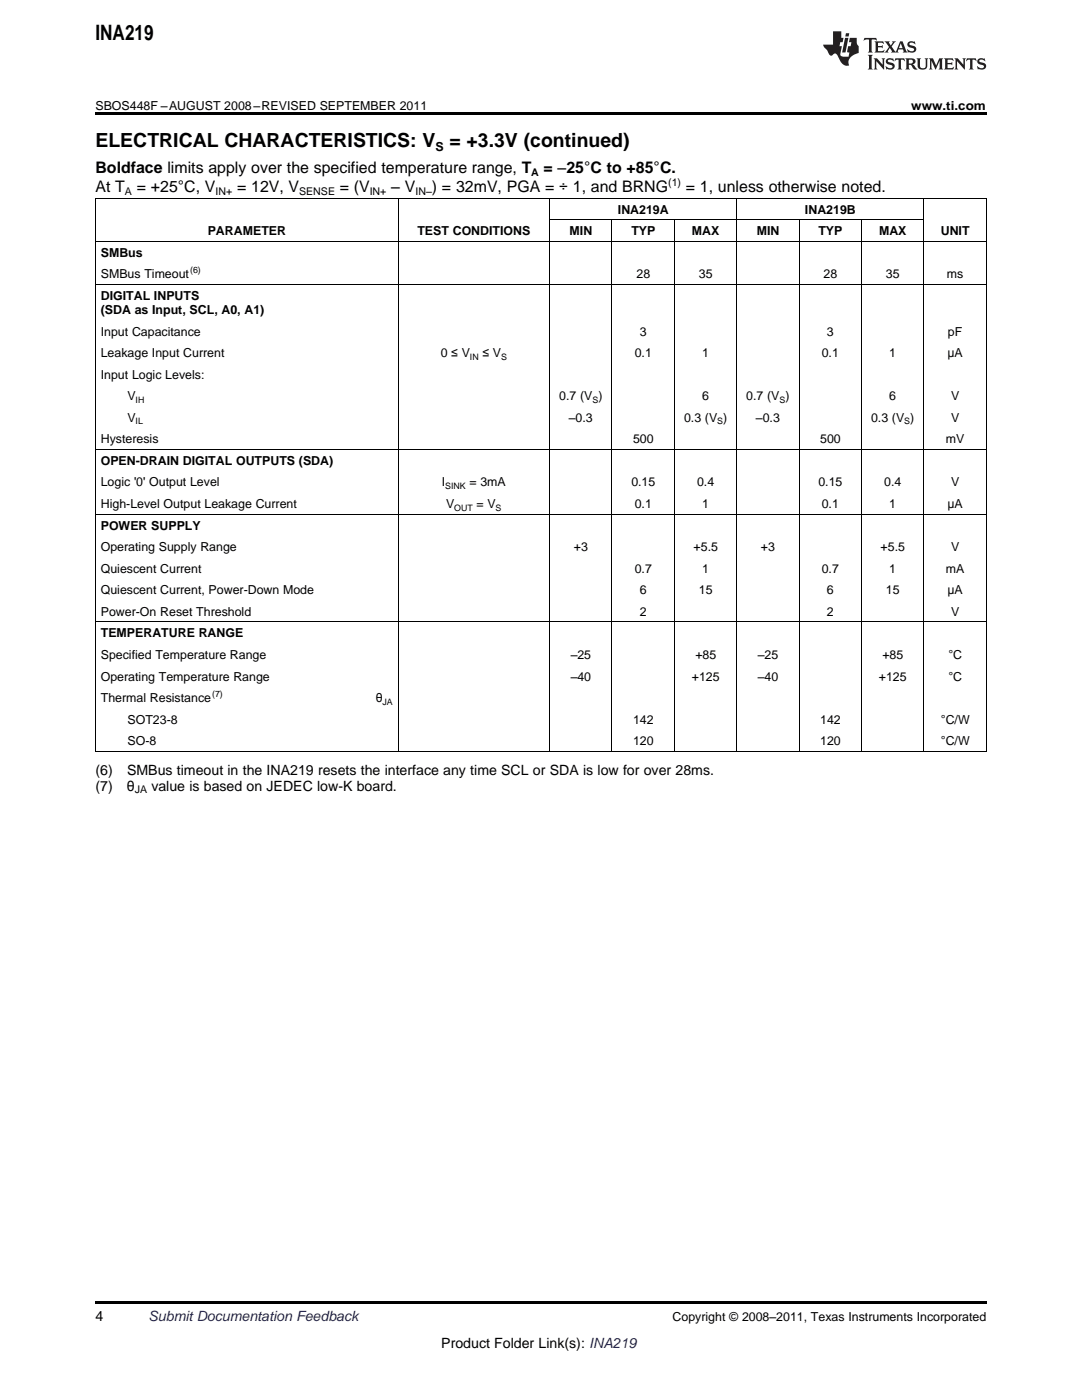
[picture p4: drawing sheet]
<svg xmlns="http://www.w3.org/2000/svg" width="216mm" height="279mm" viewBox="0 0 216 279" stroke-linecap="round" stroke-linejoin="round" font-family="sans-serif">
<defs><g id="words">
<text font-size="4.2" x="19" y="7.9">INA219</text>
<g font-size="3.9">
<text x="19" y="29.3">ELECTRICAL CHARACTERISTICS: V</text>
<text x="89.7" y="29.3">= +3.3V (continued)</text>
</g>
<g font-size="3.2">
<text x="19" y="34.4">Boldface limits apply over the specified temperature range, T</text>
<text x="108.5" y="34.4">= –25°C to +85°C.</text>
<text x="19" y="38.3">At T</text>
<text x="27.3" y="38.3">= +25°C, V</text>
<text x="47.3" y="38.3">= 12V, V</text>
<text x="67.8" y="38.3">= (V</text>
<text x="78.1" y="38.3">– V</text>
<text x="86.2" y="38.3">) = 32mV, PGA = ÷ 1, and BRNG</text>
<text x="136.8" y="38.3">= 1, unless otherwise noted.</text>
</g>
<g font-size="2.8">
<text x="19" y="154.6">(6)</text>
<text x="25.4" y="154.6">SMBus timeout in the INA219 resets the interface any time SCL or SDA is low for over 28ms.</text>
<text x="19" y="157.8">(7)</text>
<text x="25.3" y="157.8">θ</text>
<text x="30.2" y="157.8">value is based on JEDEC low-K board.</text>
<text x="19" y="263.6">4</text>
<text x="88.1" y="269">Product Folder Link(s): INA219</text>
</g>
<text font-size="2.8" fill="#0000c8" x="29.6" y="263.6">Submit Documentation Feedback</text>
<g font-size="2.5">
<text x="19" y="21.9">SBOS448F –AUGUST 2008–REVISED SEPTEMBER 2011</text>
<text x="181.8" y="21.9">www.ti.com</text>
<text x="86.9" y="30.1">S</text>
<text x="41.5" y="46.9">PARAMETER</text>
<text x="83.3" y="46.9">TEST CONDITIONS</text>
<text x="113.7" y="46.9">MIN</text>
<text x="123.3" y="42.6">INA219A</text>
<text x="126" y="46.9">TYP</text>
<text x="138.1" y="46.9">MAX</text>
<text x="151" y="46.9">MIN</text>
<text x="160.6" y="42.6">INA219B</text>
<text x="163.3" y="46.9">TYP</text>
<text x="175.4" y="46.9">MAX</text>
<text x="187.7" y="46.9">UNIT</text>
<text x="20.1" y="51.2">SMBus</text>
<text x="20.1" y="55.5">SMBus Timeout</text>
<text x="20.1" y="59.8">DIGITAL INPUTS</text>
<text x="127" y="55.5">28</text>
<text x="139.5" y="55.5">35</text>
<text x="164.3" y="55.5">28</text>
<text x="176.8" y="55.5">35</text>
<text x="188.9" y="55.5">ms</text>
<text x="20.1" y="62.7">(SDA as Input, SCL, A0, A1)</text>
<text x="20.1" y="67">Input Capacitance</text>
<text x="20.1" y="71.3">Leakage Input Current</text>
<text x="87.9" y="71.3">0 ≤ V</text>
<text x="96.3" y="71.3">≤ V</text>
<text x="126.6" y="71.3">0.1</text>
<text x="127.7" y="67">3</text>
<text x="140.1" y="71.3">1</text>
<text x="164" y="71.3">0.1</text>
<text x="165" y="67">3</text>
<text x="177.4" y="71.3">1</text>
<text x="189.1" y="71.3">μA</text>
<text x="189.2" y="67">pF</text>
<text x="20.1" y="75.6">Input Logic Levels:</text>
<text x="25.4" y="79.9">V</text>
<text x="111.6" y="79.9">0.7 (V )</text>
<text x="140.1" y="79.9">6</text>
<text x="148.9" y="79.9">0.7 (V )</text>
<text x="177.4" y="79.9">6</text>
<text x="189.8" y="79.9">V</text>
<text x="20.1" y="88.5">Hysteresis</text>
<text x="25.4" y="84.2">V</text>
<text x="113.5" y="84.2">–0.3</text>
<text x="126.3" y="88.5">500</text>
<text x="136.5" y="84.2">0.3 (V )</text>
<text x="150.8" y="84.2">–0.3</text>
<text x="163.7" y="88.5">500</text>
<text x="173.8" y="84.2">0.3 (V )</text>
<text x="188.7" y="88.5">mV</text>
<text x="189.8" y="84.2">V</text>
<text x="20.1" y="92.8">OPEN-DRAIN DIGITAL OUTPUTS (SDA)</text>
<text x="20.1" y="97.1">Logic '0' Output Level</text>
<text x="20.1" y="101.4">High-Level Output Leakage Current</text>
<text x="88.2" y="97.1">I</text>
<text x="89" y="101.4">V</text>
<text x="93.7" y="97.1">= 3mA</text>
<text x="95.1" y="101.4">= V</text>
<text x="126" y="97.1">0.15</text>
<text x="126.6" y="101.4">0.1</text>
<text x="139.1" y="97.1">0.4</text>
<text x="140.1" y="101.4">1</text>
<text x="163.3" y="97.1">0.15</text>
<text x="164" y="101.4">0.1</text>
<text x="176.4" y="97.1">0.4</text>
<text x="177.4" y="101.4">1</text>
<text x="189.1" y="101.4">μA</text>
<text x="189.8" y="97.1">V</text>
<text x="20.1" y="105.7">POWER SUPPLY</text>
<text x="20.1" y="110">Operating Supply Range</text>
<text x="114.5" y="110">+3</text>
<text x="138.4" y="110">+5.5</text>
<text x="151.8" y="110">+3</text>
<text x="175.7" y="110">+5.5</text>
<text x="189.8" y="110">V</text>
<text x="20.1" y="114.3">Quiescent Current</text>
<text x="20.1" y="118.6">Quiescent Current, Power-Down Mode</text>
<text x="126.6" y="114.3">0.7</text>
<text x="127.7" y="118.6">6</text>
<text x="139.5" y="118.6">15</text>
<text x="140.1" y="114.3">1</text>
<text x="164" y="114.3">0.7</text>
<text x="165" y="118.6">6</text>
<text x="176.8" y="118.6">15</text>
<text x="177.4" y="114.3">1</text>
<text x="188.7" y="114.3">mA</text>
<text x="189.1" y="118.6">μA</text>
<text x="20.1" y="122.9">Power-On Reset Threshold</text>
<text x="127.7" y="122.9">2</text>
<text x="165" y="122.9">2</text>
<text x="189.8" y="122.9">V</text>
<text x="20.1" y="127.2">TEMPERATURE RANGE</text>
<text x="20.1" y="131.5">Specified Temperature Range</text>
<text x="113.9" y="131.5">–25</text>
<text x="138.7" y="131.5">+85</text>
<text x="151.2" y="131.5">–25</text>
<text x="176.1" y="131.5">+85</text>
<text x="189.2" y="131.5">°C</text>
<text x="20.1" y="135.8">Operating Temperature Range</text>
<text x="113.9" y="135.8">–40</text>
<text x="138" y="135.8">+125</text>
<text x="151.2" y="135.8">–40</text>
<text x="175.4" y="135.8">+125</text>
<text x="189.2" y="135.8">°C</text>
<text x="20.1" y="140.1">Thermal Resistance</text>
<text x="75" y="140.1">θ</text>
<text x="25.4" y="144.4">SOT23-8</text>
<text x="25.4" y="148.7">SO-8</text>
<text x="126.3" y="144.4">142</text>
<text x="126.3" y="148.7">120</text>
<text x="163.7" y="144.4">142</text>
<text x="163.7" y="148.7">120</text>
<text x="187.7" y="144.4">°C/W</text>
<text x="187.7" y="148.7">°C/W</text>
<text x="134.2" y="263.6">Copyright © 2008–2011, Texas Instruments Incorporated</text>
</g>
<g font-size="2.1">
<text x="106" y="35.1">A</text>
<text x="24.9" y="38.9">A</text>
<text x="43" y="38.9">IN+</text>
<text x="59.7" y="38.9">SENSE</text>
<text x="73.8" y="38.9">IN+</text>
<text x="82.9" y="38.9">IN–</text>
<text x="133.3" y="37">(1)</text>
<text x="26.9" y="158.3">JA</text>
</g>
<g font-size="1.8">
<text x="37.9" y="54.5">(6)</text>
<text x="93.8" y="71.8">IN</text>
<text x="100" y="71.8">S</text>
<text x="27.1" y="80.4">IH</text>
<text x="118.2" y="80.4">S</text>
<text x="155.5" y="80.4">S</text>
<text x="27.1" y="84.7">IL</text>
<text x="143.1" y="84.7">S</text>
<text x="180.4" y="84.7">S</text>
<text x="88.8" y="97.6">SINK</text>
<text x="90.6" y="101.9">OUT</text>
<text x="98.9" y="101.9">S</text>
<text x="42.3" y="139.1">(7)</text>
<text x="76.3" y="140.6">JA</text>
</g>
</g></defs>
<g fill="#231f20">
<path d="M172.5 7.6l-.1 .5 .4-.2h.6v.1v2.1l-.2 .4h.9l-.2-.4v-2.1l.1-.1h.5l.5 .2-.2-.5zM174.5 8.3l.2 .3v1.5l-.2 .4h1.8l.2-.6a1.04 1.04 0 0 1-1.3 .2v-.7h.6l.3 .2v-.6l-.3 .2h-.6v-.6l.8-.1 .4 .3-.2-.5zM176.5 8.3l.9 1.1-.9 1.1h.8l-.2-.2 .4-.7 .5 .7-.2 .2h1.5l-.2-.2 .2-.4h.9l.1 .4-.2 .2h1l-.3-.3-.7-1.9h-.5l-.9 2-.8-1 .9-1h-.8l.1 .3-.4 .5-.3-.6 .1-.2zM179.7 8.6l.4 1h-.7zM181.3 8.4a.63 .63 0 0 0-.2 .7 .63 .63 0 0 0 .6 .4l.6 .2 .1 .2a.75 .75 0 0 1-.7 .4 .75 .75 0 0 1-.6-.5l.1 .7 .1-.1a1.11 1.11 0 0 0 1.5-.6 1.13 1.13 0 0 0-1.2-.8l-.1-.4a1.04 1.04 0 0 1 1.2 .2l-.2-.5-.2 .1-.4-.2zM173.2 10.9l.2 .4v2.2l-.2 .4h1l-.3-.4v-2.2l.3-.4zM174.3 11.6l.3 .4v1.5l-.3 .4h.8l-.2-.4v-1.3l1.5 1.7v-1.9l.2-.4h-.7l.2 .4v.9l-1.1-1.3zM177 11.8a.62 .62 0 0 0-.2 .7 .62 .62 0 0 0 .6 .4l.6 .1 .1 .3a.76 .76 0 0 1-.7 .3 .76 .76 0 0 1-.7-.4l.2 .7 .1-.1a1.11 1.11 0 0 0 1.5-.6 1.13 1.13 0 0 0-1.2-.8l-.1-.4a1.04 1.04 0 0 1 1.2 .2l-.2-.6-.2 .1-.5-.1zM178.7 11.6l-.2 .6a.61 .61 0 0 1 .8-.3v1.6l-.2 .4h.9l-.2-.4v-1.6a.63 .63 0 0 1 .7 .3l-.1-.6zM180.6 11.6l.3 .4v1.5l-.3 .4h1l-.2-.2-.1-.8 .6 .2a.76 .76 0 0 0 1.2 .7l-1-1a.58 .58 0 0 0 .6-.5 .58 .58 0 0 0-.5-.6zM181.4 11.9h.1a.45 .45 0 0 1 .5 .1 .45 .45 0 0 1 .1 .5l-.8 .2zM182.9 11.6l.2 .2a2.17 2.17 0 0 0 .3 1.9 .99 .99 0 0 0 1.6-.6v-1.1l.2-.4h-.7l.2 .2a1.92 1.92 0 0 1-.2 1.8 .6 .6 0 0 1-.9-.5v-1.1l.2-.4zM185.4 11.6l.2 .4v1.5l-.2 .4h.7l-.2-.4v-1.4l.8 1.8 .8-1.8v1.4l-.2 .4h.9l-.2-.4v-1.5l.2-.4h-.8l-.6 1.5-.6-1.5zM188.4 11.6l.2 .4v1.5l-.2 .4h1.8l.1-.6a1.04 1.04 0 0 1-1.2 .1v-.6h.5l.4 .2v-.6l-.4 .2h-.5v-.7h.8l.3 .3-.1-.6zM190.5 11.6l.2 .4v1.5l-.2 .4h.7l-.2-.4v-1.3l1.5 1.7v-1.9l.2-.4h-.7l.2 .4v.9l-1.1-1.3zM192.9 11.6l-.1 .6a.61 .61 0 0 1 .7-.3l.1 1.6-.3 .4h1l-.3-.4 .1-1.6a.63 .63 0 0 1 .7 .3l-.1-.6zM195.2 11.8a.62 .62 0 0 0-.2 .7 .62 .62 0 0 0 .6 .4l.6 .1 .1 .3a.76 .76 0 0 1-.7 .3 .76 .76 0 0 1-.6-.4l.1 .7 .1-.1a1.11 1.11 0 0 0 1.6-.6 1.13 1.13 0 0 0-1.3-.8l-.1-.4a1.04 1.04 0 0 1 1.2 .2l-.1-.6-.2 .1-.5-.1z"/>
<path d="M166.2 6.3v2.6h-1.9v.4l.8 .9a.91 .91 0 0 0 1 .8 .56 .56 0 0 1 .5-.3 .56 .56 0 0 1 .5 .3l.4 .8a1.53 1.53 0 0 0 1.9 1.2 1.54 1.54 0 0 1 1-2.1l.9-.3v-1.4a1.52 1.52 0 0 1-.4-1.6h-1.3l-.2 .8h.5l-.2 .8h-.5l-.1 1v.2l.4 .1-.2 .8a1.93 1.93 0 0 1-1.6-.3l.3-1.8h-.5l.2-.8h.4l.2-.8h-.4v-1.3zM168.6 7.6l-.6 2.9h.7l.6-2.9zM168.8 6.6l-.1 .7h.6l.2-.7z"/>
</g>
<path d="M19 22.5h177.8v.5h-177.8zM19 259.7h177.8v.5h-177.8z" fill="#000"/>
<g fill="none" stroke="#000" stroke-width=".2">
<path d="M19 39.5h177.8M19.1 39.6v110.4M79.4 39.6v110.4M109.7 39.6v110.4M147 39.6v110.4M184.3 39.6v110.4M196.8 39.6v110.4M19 56.7h177.8M19 48.1h177.8M109.7 43.8h74.7M122.1 43.9v106.1M134.6 43.9v106.1"/>
<path d="M159.4 43.9v106.1M171.9 43.9v106.1M19 89.7h177.8M19 102.6h177.8M19 124.1h177.8M19 149.9h177.8"/>
</g>
<use href="#words"/>
</svg>
